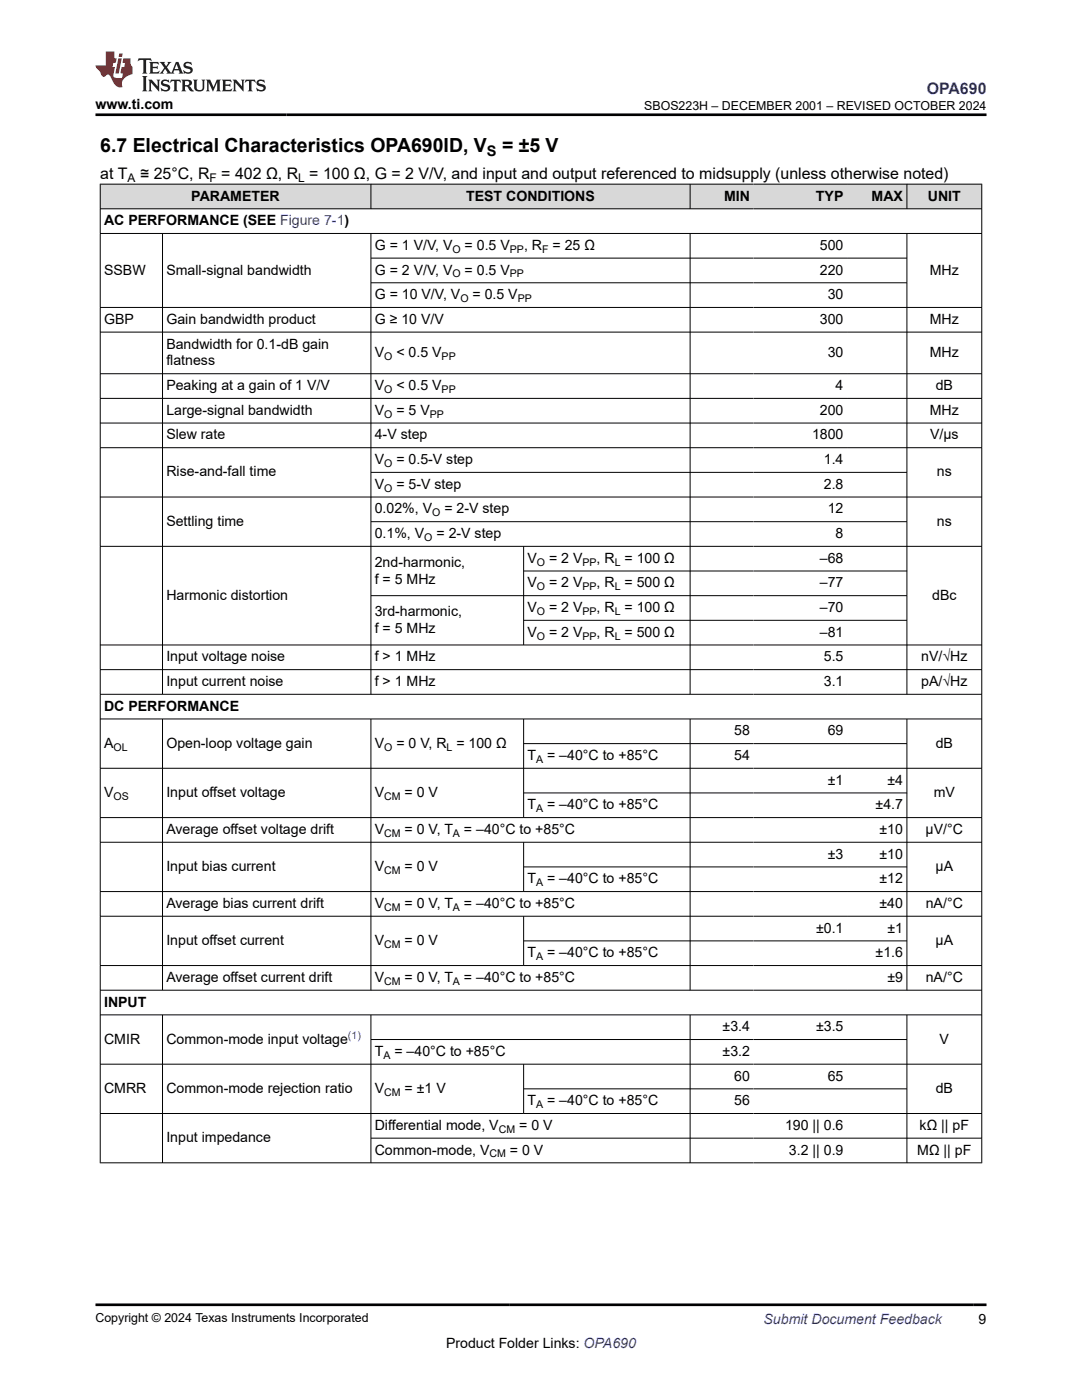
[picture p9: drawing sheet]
<svg xmlns="http://www.w3.org/2000/svg" width="216mm" height="279mm" viewBox="0 0 216 279" stroke-linecap="round" stroke-linejoin="round" font-family="sans-serif">
<defs><g id="words">
<g font-size="3.9">
<text x="20" y="30.3">6.7 Electrical Characteristics OPA690ID, V</text>
<text x="100.2" y="30.3">= ±5 V</text>
</g>
<text font-size="3.2" fill="#00f" x="184.9" y="18.7">OPA690</text>
<g font-size="3.2">
<text x="20" y="35.7">at T</text>
<text x="27.9" y="35.7">≅ 25°C, R</text>
<text x="44.2" y="35.7">= 402 Ω, R = 100 Ω, G = 2 V/V, and input and output referenced to midsupply (unless otherwise noted)</text>
</g>
<text font-size="2.9" x="97.1" y="31">S</text>
<g font-size="2.8">
<text x="19" y="21.8">www.ti.com</text>
<text x="38.2" y="40">PARAMETER</text>
<text x="93" y="40">TEST CONDITIONS</text>
<text x="144.5" y="40">MIN</text>
<text x="162.8" y="40">TYP</text>
<text x="173.9" y="40">MAX</text>
<text x="185.1" y="40">UNIT</text>
<text x="20.8" y="44.9">AC PERFORMANCE (SEE Figure 7-1)</text>
<text x="74.8" y="49.9">G = 1 V/V, V</text>
<text x="92.7" y="49.9">= 0.5 V</text>
<text x="104.6" y="49.9">, R</text>
<text x="110.2" y="49.9">= 25 Ω</text>
<text x="163.6" y="49.9">500</text>
<text x="20.8" y="54.8">SSBW</text>
<text x="33.2" y="54.8">Small-signal bandwidth</text>
<text x="74.8" y="54.8">G = 2 V/V, V</text>
<text x="74.8" y="59.7">G = 10 V/V, V</text>
<text x="92.7" y="54.8">= 0.5 V</text>
<text x="94.3" y="59.7">= 0.5 V</text>
<text x="163.6" y="54.8">220</text>
<text x="165.2" y="59.7">30</text>
<text x="185.5" y="54.8">MHz</text>
<text x="20.8" y="64.6">GBP</text>
<text x="33.2" y="64.6">Gain bandwidth product</text>
<text x="74.8" y="64.6">G ≥ 10 V/V</text>
<text x="163.6" y="64.6">300</text>
<text x="185.5" y="64.6">MHz</text>
<text x="33.2" y="69.6">Bandwidth for 0.1-dB gain</text>
<text x="74.8" y="71.2">V</text>
<text x="79.1" y="71.2">&lt; 0.5 V</text>
<text x="165.2" y="71.2">30</text>
<text x="185.5" y="71.2">MHz</text>
<text x="33.2" y="72.9">flatness</text>
<text x="33.2" y="77.9">Peaking at a gain of 1 V/V</text>
<text x="74.8" y="77.9">V</text>
<text x="79.1" y="77.9">&lt; 0.5 V</text>
<text x="166.7" y="77.9">4</text>
<text x="186.7" y="77.9">dB</text>
<text x="33.2" y="82.8">Large-signal bandwidth</text>
<text x="74.8" y="82.8">V</text>
<text x="79.1" y="82.8">= 5 V</text>
<text x="163.6" y="82.8">200</text>
<text x="185.5" y="82.8">MHz</text>
<text x="33.2" y="87.7">Slew rate</text>
<text x="74.8" y="87.7">4-V step</text>
<text x="162" y="87.7">1800</text>
<text x="185.6" y="87.7">V/µs</text>
<text x="33.2" y="95.1">Rise-and-fall time</text>
<text x="74.8" y="92.6">V</text>
<text x="79.1" y="92.6">= 0.5-V step</text>
<text x="164.4" y="92.6">1.4</text>
<text x="186.9" y="95.1">ns</text>
<text x="74.8" y="97.5">V</text>
<text x="79.1" y="97.5">= 5-V step</text>
<text x="164.4" y="97.5">2.8</text>
<text x="33.2" y="104.9">Settling time</text>
<text x="74.8" y="102.5">0.02%, V</text>
<text x="74.8" y="107.4">0.1%, V</text>
<text x="87.1" y="107.4">= 2-V step</text>
<text x="88.7" y="102.5">= 2-V step</text>
<text x="165.2" y="102.5">12</text>
<text x="166.7" y="107.4">8</text>
<text x="186.9" y="104.9">ns</text>
<text x="74.8" y="113.1">2nd-harmonic,</text>
<text x="105.3" y="112.3">V</text>
<text x="109.6" y="112.3">= 2 V</text>
<text x="119.1" y="112.3">, R = 100 Ω</text>
<text x="163.6" y="112.3">–68</text>
<text x="33.2" y="119.7">Harmonic distortion</text>
<text x="74.8" y="116.5">f = 5 MHz</text>
<text x="105.3" y="117.2">V</text>
<text x="109.6" y="117.2">= 2 V</text>
<text x="119.1" y="117.2">, R = 500 Ω</text>
<text x="163.6" y="117.2">–77</text>
<text x="186" y="119.7">dBc</text>
<text x="74.8" y="122.9">3rd-harmonic,</text>
<text x="105.3" y="122.2">V</text>
<text x="109.6" y="122.2">= 2 V</text>
<text x="119.1" y="122.2">, R = 100 Ω</text>
<text x="163.6" y="122.2">–70</text>
<text x="33.2" y="132">Input voltage noise</text>
<text x="74.8" y="126.3">f = 5 MHz</text>
<text x="74.8" y="132">f &gt; 1 MHz</text>
<text x="105.3" y="127.1">V</text>
<text x="109.6" y="127.1">= 2 V</text>
<text x="119.1" y="127.1">, R = 500 Ω</text>
<text x="163.6" y="127.1">–81</text>
<text x="164.4" y="132">5.5</text>
<text x="183.8" y="132">nV/√Hz</text>
<text x="33.2" y="136.9">Input current noise</text>
<text x="74.8" y="136.9">f &gt; 1 MHz</text>
<text x="164.4" y="136.9">3.1</text>
<text x="183.8" y="136.9">pA/√Hz</text>
<text x="20.8" y="141.8">DC PERFORMANCE</text>
<text x="20.8" y="149.2">A</text>
<text x="33.2" y="149.2">Open-loop voltage gain</text>
<text x="74.8" y="149.2">V</text>
<text x="79.1" y="149.2">= 0 V, R = 100 Ω</text>
<text x="146.5" y="146.8">58</text>
<text x="165.2" y="146.8">69</text>
<text x="186.7" y="149.2">dB</text>
<text x="105.3" y="151.7">T</text>
<text x="109.2" y="151.7">= –40°C to +85°C</text>
<text x="146.5" y="151.7">54</text>
<text x="20.8" y="159.1">V</text>
<text x="33.2" y="159.1">Input offset voltage</text>
<text x="74.8" y="159.1">V</text>
<text x="80.7" y="159.1">= 0 V</text>
<text x="105.3" y="161.5">T</text>
<text x="109.2" y="161.5">= –40°C to +85°C</text>
<text x="165.2" y="156.6">±1</text>
<text x="174.7" y="161.5">±4.7</text>
<text x="177.1" y="156.6">±4</text>
<text x="186.3" y="159.1">mV</text>
<text x="33.2" y="166.4">Average offset voltage drift</text>
<text x="74.8" y="166.4">V</text>
<text x="80.7" y="166.4">= 0 V, T</text>
<text x="92.6" y="166.4">= –40°C to +85°C</text>
<text x="175.5" y="166.4">±10</text>
<text x="184.7" y="166.4">µV/°C</text>
<text x="33.2" y="173.8">Input bias current</text>
<text x="74.8" y="173.8">V</text>
<text x="80.7" y="173.8">= 0 V</text>
<text x="165.2" y="171.4">±3</text>
<text x="175.5" y="171.4">±10</text>
<text x="186.7" y="173.8">µA</text>
<text x="105.3" y="176.3">T</text>
<text x="109.2" y="176.3">= –40°C to +85°C</text>
<text x="175.5" y="176.3">±12</text>
<text x="33.2" y="181.2">Average bias current drift</text>
<text x="74.8" y="181.2">V</text>
<text x="80.7" y="181.2">= 0 V, T</text>
<text x="92.6" y="181.2">= –40°C to +85°C</text>
<text x="175.5" y="181.2">±40</text>
<text x="184.7" y="181.2">nA/°C</text>
<text x="33.2" y="188.6">Input offset current</text>
<text x="74.8" y="188.6">V</text>
<text x="80.7" y="188.6">= 0 V</text>
<text x="105.3" y="191">T</text>
<text x="109.2" y="191">= –40°C to +85°C</text>
<text x="162.8" y="186.1">±0.1</text>
<text x="174.7" y="191">±1.6</text>
<text x="177.1" y="186.1">±1</text>
<text x="186.7" y="188.6">µA</text>
<text x="33.2" y="196">Average offset current drift</text>
<text x="74.8" y="196">V</text>
<text x="80.7" y="196">= 0 V, T</text>
<text x="92.6" y="196">= –40°C to +85°C</text>
<text x="177.1" y="196">±9</text>
<text x="184.7" y="196">nA/°C</text>
<text x="20.8" y="200.9">INPUT</text>
<text x="20.8" y="208.3">CMIR</text>
<text x="33.2" y="208.3">Common-mode input voltage</text>
<text x="144.2" y="205.8">±3.4</text>
<text x="162.8" y="205.8">±3.5</text>
<text x="187.5" y="208.3">V</text>
<text x="74.8" y="210.7">T</text>
<text x="78.7" y="210.7">= –40°C to +85°C</text>
<text x="144.2" y="210.7">±3.2</text>
<text x="146.5" y="215.7">60</text>
<text x="165.2" y="215.7">65</text>
<text x="20.8" y="218.1">CMRR</text>
<text x="33.2" y="218.1">Common-mode rejection ratio</text>
<text x="74.8" y="218.1">V</text>
<text x="80.7" y="218.1">= ±1 V</text>
<text x="105.3" y="220.6">T</text>
<text x="109.2" y="220.6">= –40°C to +85°C</text>
<text x="146.5" y="220.6">56</text>
<text x="186.7" y="218.1">dB</text>
<text x="33.2" y="228">Input impedance</text>
<text x="74.8" y="225.5">Differential mode, V</text>
<text x="103.6" y="225.5">= 0 V</text>
<text x="156.6" y="225.5">190 || 0.6</text>
<text x="183.5" y="225.5">kΩ || pF</text>
<text x="74.8" y="230.4">Common-mode, V</text>
<text x="101.8" y="230.4">= 0 V</text>
<text x="157.4" y="230.4">3.2 || 0.9</text>
<text x="183" y="230.4">MΩ || pF</text>
<text x="89" y="269">Product Folder Links: OPA690</text>
<text x="195.3" y="264.2">9</text>
</g>
<text font-size="2.8" fill="#00f" x="152.4" y="264.2">Submit Document Feedback</text>
<g font-size="2.5">
<text x="128.5" y="21.9">SBOS223H – DECEMBER 2001 – REVISED OCTOBER 2024</text>
<text x="19" y="263.9">Copyright © 2024 Texas Instruments Incorporated</text>
</g>
<g font-size="2.4">
<text x="25.5" y="36.3">A</text>
<text x="41.8" y="36.3">F</text>
<text x="59.5" y="36.3">L</text>
</g>
<g font-size="2.1">
<text x="90.3" y="50.4">O</text>
<text x="101.7" y="50.4">PP</text>
<text x="108.2" y="50.4">F</text>
<text x="90.3" y="55.4">O</text>
<text x="101.7" y="55.4">PP</text>
<text x="91.9" y="60.3">O</text>
<text x="103.3" y="60.3">PP</text>
<text x="76.7" y="71.8">O</text>
<text x="88.1" y="71.8">PP</text>
<text x="76.7" y="78.4">O</text>
<text x="76.7" y="83.3">O</text>
<text x="85.8" y="83.3">PP</text>
<text x="88.1" y="78.4">PP</text>
<text x="76.7" y="93.2">O</text>
<text x="76.7" y="98.1">O</text>
<text x="84.7" y="108">O</text>
<text x="86.2" y="103">O</text>
<text x="107.1" y="112.9">O</text>
<text x="116.2" y="112.9">PP</text>
<text x="122.7" y="112.9">L</text>
<text x="107.1" y="117.8">O</text>
<text x="116.2" y="117.8">PP</text>
<text x="122.7" y="117.8">L</text>
<text x="107.1" y="122.7">O</text>
<text x="116.2" y="122.7">PP</text>
<text x="122.7" y="122.7">L</text>
<text x="107.1" y="127.6">O</text>
<text x="116.2" y="127.6">PP</text>
<text x="122.7" y="127.6">L</text>
<text x="22.6" y="149.8">OL</text>
<text x="76.7" y="149.8">O</text>
<text x="89.1" y="149.8">L</text>
<text x="107" y="152.2">A</text>
<text x="22.6" y="159.6">OS</text>
<text x="76.7" y="159.6">CM</text>
<text x="76.7" y="167">CM</text>
<text x="90.4" y="167">A</text>
<text x="107" y="162.1">A</text>
<text x="76.7" y="174.4">CM</text>
<text x="107" y="176.8">A</text>
<text x="76.7" y="181.8">CM</text>
<text x="90.4" y="181.8">A</text>
<text x="76.7" y="189.2">CM</text>
<text x="107" y="191.6">A</text>
<text x="76.7" y="196.5">CM</text>
<text x="90.4" y="196.5">A</text>
<text x="76.5" y="211.3">A</text>
<text x="76.7" y="218.7">CM</text>
<text x="107" y="221.1">A</text>
<text x="99.5" y="226.1">CM</text>
<text x="97.7" y="231">CM</text>
</g>
<text font-size="2.1" fill="#00f" x="69.4" y="207.3">(1)</text>
</g></defs>
<g fill="#d8d8d8">
<path d="M20 36.8h175.9v4.9h-175.9z" fill-rule="evenodd"/>
<path d="M20.1 36.8h53.9v4.8h-53.9z" fill-rule="evenodd"/>
<path d="M74.1 36.8h63.5v4.8h-63.5z" fill-rule="evenodd"/>
<path d="M137.8 36.8h12.6v4.8h-12.6z" fill-rule="evenodd"/>
<path d="M150.4 36.8h18.6v4.8h-18.6z" fill-rule="evenodd"/>
<path d="M169 36.8h11.9v4.8h-11.9z" fill-rule="evenodd"/>
<path d="M181 36.8h14.8v4.8h-14.8z" fill-rule="evenodd"/>
</g>
<g fill="none" stroke="#000" stroke-width=".2">
<path d="M19.9 36.8h176.1M20 36.7v195.4M74 36.7v5M137.7 36.7v5M181 36.7v5M195.9 36.7v195.4M19.9 41.7h176.1M19.9 46.6h176.1M32.4 46.6v92M74 46.6v92M74 51.5h107M74 56.4h107"/>
<path d="M137.7 46.6v92M181 46.6v92M19.9 61.4h176.1M19.9 66.3h176.1M19.9 74.6h176.1M19.9 79.5h176.1M19.9 84.4h176.1M19.9 89.3h176.1M19.9 99.2h176.1M74 94.3h107M19.9 109h176.1M74 104.1h107"/>
<path d="M104.5 109v19.8M104.5 114h76.5M181 118.9h-107M19.9 128.7h176.1M19.9 133.6h176.1M19.9 138.6h176.1M104.5 123.8h76.5M19.9 143.5h176.1M19.9 153.3h176.1M32.4 143.5v54.2M74 143.5v54.2M104.5 143.5v19.7"/>
<path d="M104.5 148.4h76.5M104.5 158.2h76.5M137.7 143.5v54.2M181 143.5v54.2M19.9 163.2h176.1M19.9 168.1h176.1M19.9 177.9h176.1M104.5 168.1v9.9M104.5 173h76.5M19.9 182.9h176.1M19.9 192.7h176.1M19.9 197.6h176.1"/>
<path d="M104.5 182.9v9.9M104.5 187.8h76.5M19.9 202.5h176.1M19.9 212.4h176.1M32.4 202.5v29.6M74 202.5v29.6M74 207.5h107M104.5 212.4v9.9M104.5 217.3h76.5M137.7 202.5v29.6M181 202.5v29.6M19.9 222.2h176.1"/>
<path d="M19.9 232.1h176.1M74 227.1h122"/>
</g>
<path d="M27.7 11.6l-.2 .6 .5-.2h.6v.1v2.2l-.2 .4h1l-.2-.4v-2.2v-.1h.5l.5 .2-.1-.6zM29.8 12.4l.2 .3v1.6l-.2 .4h1.9l.1-.6a1.08 1.08 0 0 1-1.3 .2v-.7h.6l.4 .2v-.7l-.4 .2h-.6v-.5l.2-.2a1 1 0 0 1 1 .3l-.1-.5zM31.8 12.4l1 1.1-1 1.2h.9l-.2-.2 .4-.8 .5 .8-.2 .2h1.6l-.2-.2 .1-.5h1l.1 .5-.1 .2h.9l-.2-.4-.8-1.9h-.5l-1 2.1-.8-1.1 .9-1h-.8l.2 .2-.5 .6-.3-.6 .1-.2zM35.2 12.8l.4 1h-.8zM36.8 12.5a.65 .65 0 0 0-.2 .7 .65 .65 0 0 0 .6 .5l.7 .1 .1 .3a.79 .79 0 0 1-.7 .4 .79 .79 0 0 1-.7-.5l.1 .7 .2-.1a.93 .93 0 0 0 1.1 0 .93 .93 0 0 0 .4-.9 1.46 1.46 0 0 0-1.2-.6l-.1-.3a1.09 1.09 0 0 1 1.2 .2l-.2-.6-.1 .1-.6-.2zM28.4 15.2l.2 .4v2.2l-.2 .4h1l-.2-.4v-2.2l.2-.4zM29.6 15.9l.2 .4v1.5l-.2 .4h.8l-.3-.4v-1.3l1.7 1.8v-2l.2-.4h-.8l.2 .2 .1 1.1-1.2-1.3zM32.3 16a.65 .65 0 0 0-.2 .8 .65 .65 0 0 0 .7 .4l.6 .2 .1 .2a.79 .79 0 0 1-.7 .4 .79 .79 0 0 1-.7-.5l.1 .7 .2-.1a.93 .93 0 0 0 1.1 .1 .93 .93 0 0 0 .4-1 1.46 1.46 0 0 0-1.2-.5l-.1-.4a1.09 1.09 0 0 1 1.2 .2l-.2-.6-.1 .1-.6-.1zM34.1 15.9l-.1 .6a.63 .63 0 0 1 .7-.3l.1 1.6-.3 .4h1l-.2-.4v-1.6a.66 .66 0 0 1 .8 .3l-.1-.6zM36.2 15.9l.2 .4v1.5l-.2 .4h.9l-.2-.2v-.7h.5l.1 .2a.79 .79 0 0 0 1.2 .6l-1-.9a.61 .61 0 0 0 .6-.6 .61 .61 0 0 0-.5-.7zM36.9 16.2h.2a.47 .47 0 0 1 .5 .1 .47 .47 0 0 1 .1 .5l-.2 .1-.6 .1zM38.5 15.9l.2 .2a2.27 2.27 0 0 0 .4 2 1.04 1.04 0 0 0 1.7-.7v-1.3l.2-.2h-.8l.2 .4v1.1a.6 .6 0 0 1-.6 .6 .6 .6 0 0 1-.6-.6v-1.1l.3-.4zM41.1 15.9l.2 .4v1.5l-.2 .4h.7l-.2-.4v-1.4l.9 1.9 .8-1.9v1.4l-.2 .4h1l-.3-.4v-1.5l.3-.4h-.8l-.7 1.5-.7-1.5zM44.3 15.9l.2 .4v1.5l-.2 .4h1.9l.1-.6a1.09 1.09 0 0 1-1.3 .2v-.7h.6l.4 .2v-.6l-.4 .2h-.6v-.6l.2-.1a1.01 1.01 0 0 1 1 .3l-.1-.6zM46.4 15.9l.3 .4v1.5l-.3 .4h.8l-.2-.4v-1.3l1.6 1.8v-2l.2-.4h-.7l.2 .2v1.1l-1.2-1.3zM49 15.9l-.1 .6a.63 .63 0 0 1 .8-.3v1.6l-.3 .4h1l-.2-.4v-1.6a.66 .66 0 0 1 .8 .3l-.1-.6zM51.4 16a.65 .65 0 0 0-.2 .8 .65 .65 0 0 0 .6 .4l.6 .2 .2 .2a.79 .79 0 0 1-.8 .4 .79 .79 0 0 1-.6-.5l.1 .7 .2-.1a.93 .93 0 0 0 1 .1 .93 .93 0 0 0 .5-1 1.46 1.46 0 0 0-1.3-.5l-.1-.4a1.09 1.09 0 0 1 1.3 .2l-.2-.6-.2 .1-.5-.1z" fill="#231f20"/>
<path d="M21.1 10.3v2.7h-2.1l.1 .4 .9 1a.95 .95 0 0 0 .9 .9 .59 .59 0 0 1 .6-.4 .59 .59 0 0 1 .5 .3l.4 .8a1.59 1.59 0 0 0 2.1 1.4 1.61 1.61 0 0 1 1-2.3l1-.3-.1-1.5a1.59 1.59 0 0 1-.4-1.7h-1.4l-.2 .9h.5l-.1 .9h-.5l-.2 .9v.3l.4 .1-.2 .9h-.6a.73 .73 0 0 1-1.1-.7l.3-1.5h-.5l.2-.9h.5l.2-.9h-.5v-1.3zM23.6 11.6l-.6 3.1h.7l.6-3.1zM23.8 10.7l-.1 .6h.7l.1-.6z" fill="#ed1c24"/>
<path d="M19 22.9h177.8M19 260.4h177.8" fill="none" stroke="#000" stroke-width=".53"/>
<use href="#words"/>
</svg>
